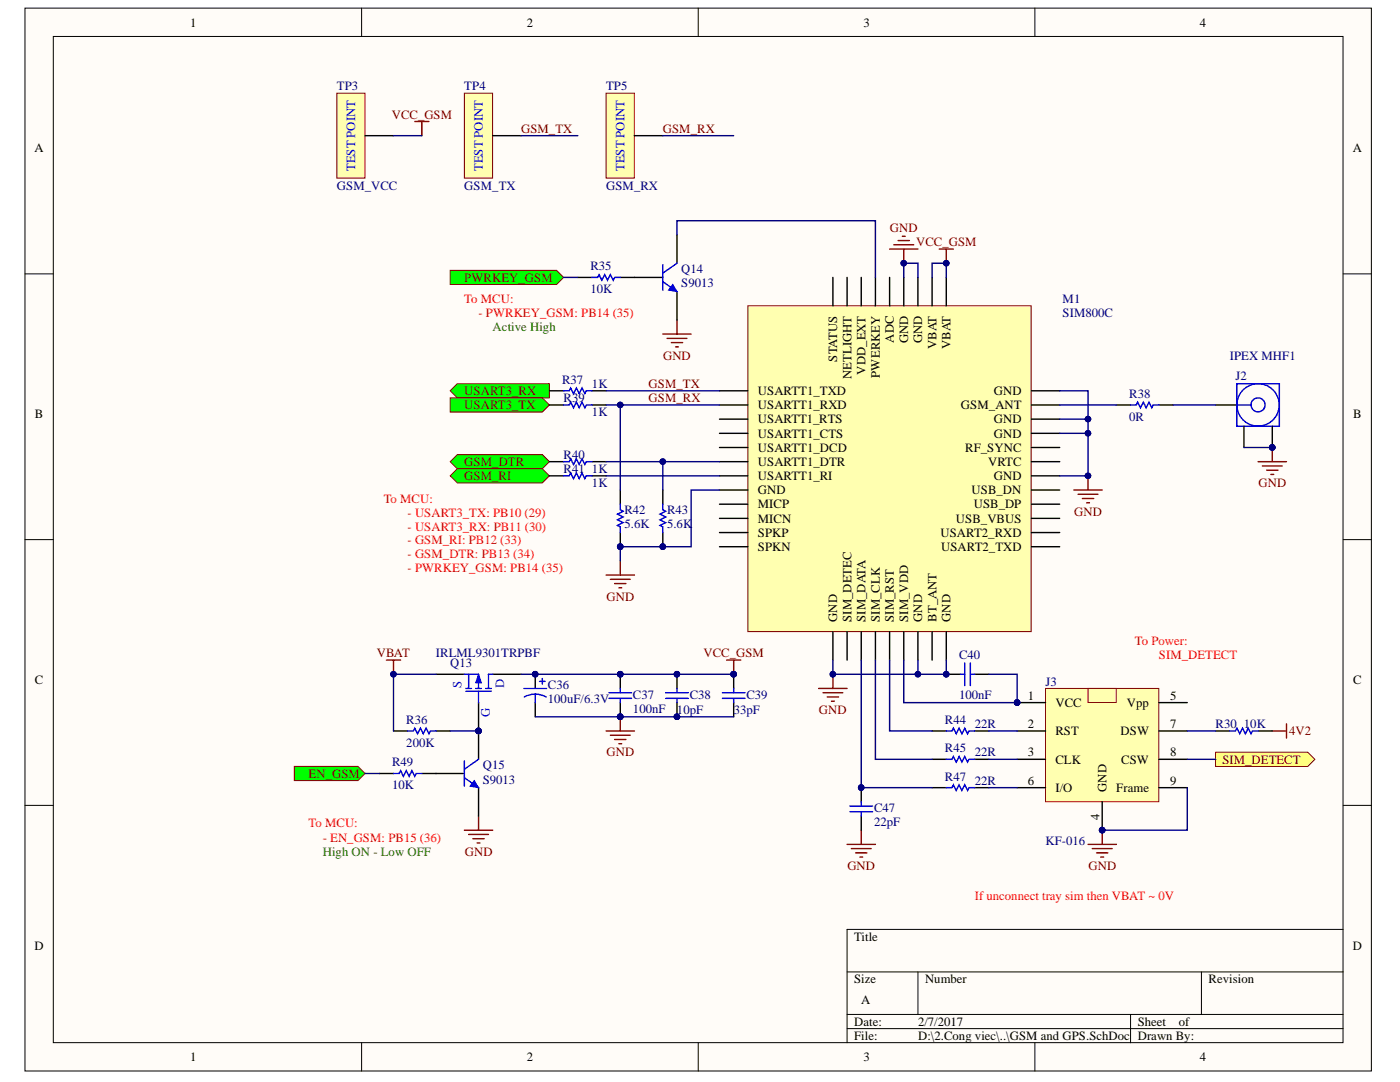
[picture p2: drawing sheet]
<svg xmlns="http://www.w3.org/2000/svg" width="279mm" height="216mm" viewBox="0 0 279 216" stroke-linecap="round" stroke-linejoin="round" font-family="sans-serif">
<defs><g id="words">
<g font-size="2.5">
<text x="37.9" y="5.3">1</text>
<text x="105.1" y="5.3">2</text>
<text x="172.3" y="5.3">3</text>
<text x="239.5" y="5.3">4</text>
<text x="6.9" y="30.4">A</text>
<text x="270" y="30.4">A</text>
<text x="178.4" y="68.4" transform="rotate(-90 178.4 68.4)">ADC</text>
<text x="181.2" y="68.5" transform="rotate(-90 181.2 68.5)">GND</text>
<text x="184.1" y="68.5" transform="rotate(-90 184.1 68.5)">GND</text>
<text x="186.9" y="69.7" transform="rotate(-90 186.9 69.7)">VBAT</text>
<text x="189.7" y="69.7" transform="rotate(-90 189.7 69.7)">VBAT</text>
<text x="167.1" y="72.2" transform="rotate(-90 167.1 72.2)">STATUS</text>
<text x="169.9" y="75.6" transform="rotate(-90 169.9 75.6)">NETLIGHT</text>
<text x="172.7" y="74.8" transform="rotate(-90 172.7 74.8)">VDD_EXT</text>
<text x="175.6" y="75.3" transform="rotate(-90 175.6 75.3)">PWERKEY</text>
<text x="7" y="83.4">B</text>
<text x="151.2" y="78.8">USARTT1_TXD</text>
<text x="151.2" y="81.7">USARTT1_RXD</text>
<text x="191.8" y="81.7">GSM_ANT</text>
<text x="198.3" y="78.8">GND</text>
<text x="270" y="83.4">B</text>
<text x="151.2" y="84.5">USARTT1_RTS</text>
<text x="151.2" y="87.3">USARTT1_CTS</text>
<text x="198.3" y="87.3">GND</text>
<text x="198.3" y="84.5">GND</text>
<text x="151.2" y="90.1">USARTT1_DCD</text>
<text x="151.2" y="93">USARTT1_DTR</text>
<text x="151.2" y="95.8">USARTT1_RI</text>
<text x="192.6" y="90.1">RF_SYNC</text>
<text x="197.2" y="93">VRTC</text>
<text x="198.3" y="95.8">GND</text>
<text x="151.2" y="98.6">GND</text>
<text x="151.2" y="101.5">MICP</text>
<text x="193.9" y="98.6">USB_DN</text>
<text x="194.3" y="101.5">USB_DP</text>
<text x="151.2" y="104.3">MICN</text>
<text x="151.2" y="107.1">SPKP</text>
<text x="187.7" y="107.1">USART2_RXD</text>
<text x="190.8" y="104.3">USB_VBUS</text>
<text x="151.2" y="109.9">SPKN</text>
<text x="187.8" y="109.9">USART2_TXD</text>
<text x="167.1" y="124.1" transform="rotate(-90 167.1 124.1)">GND</text>
<text x="169.9" y="124.1" transform="rotate(-90 169.9 124.1)">SIM_DETEC</text>
<text x="172.7" y="124.1" transform="rotate(-90 172.7 124.1)">SIM_DATA</text>
<text x="175.6" y="124.1" transform="rotate(-90 175.6 124.1)">SIM_CLK</text>
<text x="178.4" y="124.1" transform="rotate(-90 178.4 124.1)">SIM_RST</text>
<text x="181.2" y="124.1" transform="rotate(-90 181.2 124.1)">SIM_VDD</text>
<text x="184.1" y="124.1" transform="rotate(-90 184.1 124.1)">GND</text>
<text x="186.9" y="124.1" transform="rotate(-90 186.9 124.1)">BT_ANT</text>
<text x="189.7" y="124.1" transform="rotate(-90 189.7 124.1)">GND</text>
<text x="7" y="136.5">C</text>
<text x="270" y="136.5">C</text>
<text x="205.1" y="139.6">1</text>
<text x="210.6" y="141.1">VCC</text>
<text x="224.9" y="141.1">Vpp</text>
<text x="233.6" y="139.6">5</text>
<text x="205.1" y="145.3">2</text>
<text x="210.6" y="146.7">RST</text>
<text x="223.6" y="146.7">DSW</text>
<text x="233.6" y="145.3">7</text>
<text x="205.1" y="150.9">3</text>
<text x="210.6" y="152.4">CLK</text>
<text x="223.8" y="152.4">CSW</text>
<text x="233.6" y="150.9">8</text>
<text x="205.1" y="156.6">6</text>
<text x="210.6" y="158">I/O</text>
<text x="220.8" y="158" transform="rotate(-90 220.8 158)">GND</text>
<text x="222.8" y="158">Frame</text>
<text x="233.6" y="156.6">9</text>
<text x="219.4" y="163.5" transform="rotate(-90 219.4 163.5)">4</text>
<text x="6.9" y="189.5">D</text>
<text x="170.5" y="187.7">Title</text>
<text x="270" y="189.5">D</text>
<text x="170.5" y="196.2">Size</text>
<text x="184.6" y="196.2">Number</text>
<text x="241.2" y="196.2">Revision</text>
<text x="171.9" y="200.4">A</text>
<text x="170.5" y="204.7">Date:</text>
<text x="170.5" y="207.5">File:</text>
<text x="183.2" y="204.7">2/7/2017</text>
<text x="183.2" y="207.5">D:\2.Cong viec\..\GSM and GPS.SchDoc</text>
<text x="227.1" y="204.7">Sheet</text>
<text x="227.1" y="207.5">Drawn By:</text>
<text x="235.3" y="204.7">of</text>
<text x="37.9" y="211.7">1</text>
<text x="105.1" y="211.7">2</text>
<text x="172.3" y="211.7">3</text>
<text x="239.5" y="211.7">4</text>
</g>
<g font-size="2.5" fill="#000080">
<text x="67.2" y="18">TP3</text>
<text x="92.7" y="18">TP4</text>
<text x="121" y="18">TP5</text>
<text x="67.2" y="37.8">GSM_VCC</text>
<text x="92.7" y="37.8">GSM_TX</text>
<text x="121" y="37.8">GSM_RX</text>
<text x="117.8" y="54">R35</text>
<text x="117.8" y="58.5">10K</text>
<text x="136" y="54.5">Q14</text>
<text x="136" y="57.3">S9013</text>
<text x="212.1" y="60.5">M1</text>
<text x="212.1" y="63.3">SIM800C</text>
<text x="245.4" y="71.8">IPEX MHF1</text>
<text x="112.2" y="76.6">R37</text>
<text x="118.1" y="77.4">1K</text>
<text x="246.6" y="75.7">J2</text>
<text x="112.5" y="80.3">R39</text>
<text x="118.1" y="83.1">1K</text>
<text x="225.4" y="83.9">0R</text>
<text x="225.4" y="79.4">R38</text>
<text x="112.5" y="91.6">R40</text>
<text x="112.5" y="94.4">R41</text>
<text x="118.1" y="94.4">1K</text>
<text x="118.1" y="97.2">1K</text>
<text x="124.6" y="105.4">5.6K</text>
<text x="124.6" y="102.6">R42</text>
<text x="133.1" y="105.4">5.6K</text>
<text x="133.1" y="102.6">R43</text>
<text x="87" y="131.1">IRLML9301TRPBF</text>
<text x="191.4" y="131.4">C40</text>
<text x="89.8" y="133.1">Q13</text>
<text x="109.3" y="137.4">C36</text>
<text x="208.6" y="136.8">J3</text>
<text x="109.3" y="140.2">100uF/6.3V</text>
<text x="126.3" y="142.2">100nF</text>
<text x="126.3" y="139.4">C37</text>
<text x="135.1" y="142.5">10pF</text>
<text x="137.6" y="139.4">C38</text>
<text x="146.4" y="142.5">33pF</text>
<text x="149" y="139.4">C39</text>
<text x="191.4" y="139.4">100nF</text>
<text x="81.1" y="149">200K</text>
<text x="81.1" y="144.4">R36</text>
<text x="188.6" y="144.4">R44</text>
<text x="194.5" y="145.3">22R</text>
<text x="242.6" y="145.3">R30</text>
<text x="248.3" y="145.3">10K</text>
<text x="78.3" y="152.9">R49</text>
<text x="96.3" y="153.5">Q15</text>
<text x="188.6" y="150.1">R45</text>
<text x="188.6" y="155.8">R47</text>
<text x="194.5" y="150.9">22R</text>
<text x="78.3" y="157.4">10K</text>
<text x="96.3" y="156.4">S9013</text>
<text x="194.5" y="156.6">22R</text>
<text x="174.4" y="164.8">22pF</text>
<text x="174.4" y="162">C47</text>
<text x="208.6" y="168.5">KF-016</text>
</g>
<g font-size="2.5" fill="#800000">
<text x="78.2" y="23.7">VCC_GSM</text>
<text x="104" y="26.5">GSM_TX</text>
<text x="132.3" y="26.5">GSM_RX</text>
<text x="177.6" y="46.3">GND</text>
<text x="182.8" y="49.1">VCC_GSM</text>
<text x="92.7" y="56.2">PWRKEY_GSM</text>
<text x="132.3" y="71.8">GND</text>
<text x="129.4" y="77.4">GSM_TX</text>
<text x="92.7" y="78.8">USART3_RX</text>
<text x="92.7" y="81.7">USART3_TX</text>
<text x="129.4" y="80.3">GSM_RX</text>
<text x="92.7" y="93">GSM_DTR</text>
<text x="92.7" y="95.8">GSM_RI</text>
<text x="251.2" y="97.2">GND</text>
<text x="214.4" y="102.9">GND</text>
<text x="121" y="119.9">GND</text>
<text x="75.2" y="131.1">VBAT</text>
<text x="140.4" y="131.1">VCC_GSM</text>
<text x="163.4" y="142.5">GND</text>
<text x="257.3" y="146.7">4V2</text>
<text x="61.6" y="155.2">EN_GSM</text>
<text x="121" y="150.9">GND</text>
<text x="243.9" y="152.4">SIM_DETECT</text>
<text x="92.7" y="170.8">GND</text>
<text x="169.1" y="173.6">GND</text>
<text x="217.2" y="173.6">GND</text>
</g>
<g font-size="2.5" fill="#00f">
<text x="70.9" y="34.2" transform="rotate(-90 70.9 34.2)">TEST POINT</text>
<text x="96.4" y="34.2" transform="rotate(-90 96.4 34.2)">TEST POINT</text>
<text x="124.6" y="34.2" transform="rotate(-90 124.6 34.2)">TEST POINT</text>
<text x="92.1" y="137.4" transform="rotate(-90 92.1 137.4)">S</text>
<text x="100.6" y="137.4" transform="rotate(-90 100.6 137.4)">D</text>
<text x="97.8" y="143" transform="rotate(-90 97.8 143)">G</text>
</g>
<g font-size="2.5" fill="#f00">
<text x="92.7" y="60.5">To MCU:</text>
<text x="95.5" y="63.3">- PWRKEY_GSM: PB14 (35)</text>
<text x="76.6" y="100.3">To MCU:</text>
<text x="81.3" y="103.2">- USART3_TX: PB10 (29)</text>
<text x="81.3" y="106">- USART3_RX: PB11 (30)</text>
<text x="81.3" y="111.4">- GSM_DTR: PB13 (34)</text>
<text x="81.3" y="108.6">- GSM_RI: PB12 (33)</text>
<text x="81.3" y="114.2">- PWRKEY_GSM: PB14 (35)</text>
<text x="226.5" y="128.6">To Power:</text>
<text x="231.3" y="131.4">SIM_DETECT</text>
<text x="61.6" y="165.1">To MCU:</text>
<text x="64.4" y="167.9">- EN_GSM: PB15 (36)</text>
<text x="194.5" y="179.5">If unconnect tray sim then VBAT ~ 0V</text>
</g>
<g font-size="2.5" fill="#008000">
<text x="98.3" y="66.1">Active High</text>
<text x="64.4" y="170.8">High ON - Low OFF</text>
</g>
</g></defs>
<g fill="#fffcf8" stroke="#000" stroke-width=".2">
<path d="M5 1.6h268.7v212.1h-268.7z"/>
<path d="M10.6 7.3h257.4v200.7h-257.4z"/>
</g>
<g fill="none" stroke="#000" stroke-width=".2">
<path d="M72.2 1.6v5.7M139.3 1.6v5.7M206.5 1.6v5.7M5 54.6h5.6M268.1 54.6h5.6M5 107.7h5.6M268.1 107.7h5.6M5 160.7h5.6M268.1 160.7h5.6M169.1 193.9h99M183.2 193.9v8.5M239.8 193.9v8.5"/>
<path d="M268.1 185.5h-99v22.6M72.2 208.1v5.6M139.3 208.1v5.6M169.1 202.4h99M169.1 205.2h99M206.5 208.1v5.6M225.6 202.4v5.7"/>
</g>
<path d="M145 131.7h2.8M146.4 131.7v2.8M121 145.9h5.6M121.8 146.7h4M122.7 147.6h2.2M123.5 148.4h.6M123.8 143v2.9M92.7 165.7h5.6M93.5 166.5h4M94.4 167.4h2.2M95.2 168.2h.6M95.5 162.8v2.9" fill="none" stroke="#800000" stroke-width=".28"/>
<g fill="#000080" stroke="#000080" stroke-width=".2">
<circle cx="146.4" cy="134.5" r=".55"/>
<circle cx="123.8" cy="143" r=".55"/>
</g>
<path d="M58.7 152.9h12.8l1.4 1.4-1.4 1.5h-12.8z" fill-rule="evenodd" fill="#0f0" stroke="#800000" stroke-width=".2"/>
<g fill="none" stroke="#800000" stroke-width=".28">
<path d="M177.5 49.7h5.7M178.4 48.9h3.9M179.2 48h2.3M180.1 47.2h.5M180.4 49.7v2.8M187.4 49.7h2.9M188.9 49.7v2.8M214.3 97.8h5.7M215.2 98.6h3.9M216 99.5h2.3M217.1 94.9v2.9M121 114.7h5.6"/>
<path d="M121.8 115.6h4M122.7 116.4h2.2M123.5 117.3h.6M123.8 111.9v2.8M216.9 100.3h.5M163.4 137.4h5.7M164.2 138.2h4M165.1 139.1h2.3M165.9 139.9h.6M166.2 134.5v2.9M217.1 168.5h5.7M218 169.3h3.9"/>
<path d="M218.8 170.2h2.3M219.7 171h.6M220 165.7v2.8"/>
</g>
<g fill="#000080" stroke="#000080" stroke-width=".2">
<circle cx="166.2" cy="134.5" r=".55"/>
<circle cx="217.1" cy="94.9" r=".55"/>
<circle cx="188.8" cy="52.5" r=".55"/>
<circle cx="180.4" cy="52.5" r=".55"/>
<circle cx="220" cy="165.6" r=".55"/>
</g>
<g fill="#0f0" stroke="#800000" stroke-width=".2">
<path d="M89.8 78l1.5-1.4h18.3v2.8h-18.3z" fill-rule="evenodd"/>
<path d="M89.8 79.4h18.4l1.4 1.4-1.4 1.4h-18.4z" fill-rule="evenodd"/>
<path d="M89.8 92.1l1.5-1.4h16.9l1.4 1.4-1.4 1.4h-16.9z" fill-rule="evenodd"/>
<path d="M89.8 94.9l1.5-1.4h16.9l1.4 1.4-1.4 1.5h-16.9z" fill-rule="evenodd"/>
</g>
<path d="M132.3 66.7h5.6M133.1 67.5h4M134 68.4h2.2M134.8 69.2h.6M135.1 63.8v2.9" fill="none" stroke="#800000" stroke-width=".28"/>
<path d="M89.8 53.9h21.3l1.4 1.5-1.4 1.4h-21.3z" fill-rule="evenodd" fill="#0f0" stroke="#800000" stroke-width=".2"/>
<path d="M242.6 150.1h18.4l1.4 1.4-1.4 1.4h-18.4z" fill-rule="evenodd" fill="#ffff80" stroke="#800000" stroke-width=".2"/>
<path d="M251.1 92.1h5.6M251.9 93h4M252.8 93.8h2.2M253.6 94.7h.6M253.9 89.3v2.8M77.1 131.7h2.8M78.5 131.7v2.8M169.1 168.5h5.6M169.9 169.3h4M170.7 170.2h2.3M171.6 171h.6M171.9 165.7v2.8" fill="none" stroke="#800000" stroke-width=".28"/>
<g fill="#000080" stroke="#000080" stroke-width=".2">
<circle cx="78.5" cy="134.5" r=".55"/>
<circle cx="253.9" cy="89.3" r=".55"/>
</g>
<path d="M67.2 18.6h5.6v16.9h-5.6z" fill="#ffffb0" stroke="#800000" stroke-width=".2"/>
<path d="M72.9 27.1h5.6" fill="none" stroke="#000" stroke-width=".28"/>
<path d="M92.7 18.6h5.6v16.9h-5.6z" fill="#ffffb0" stroke="#800000" stroke-width=".2"/>
<path d="M98.3 27.1h5.7" fill="none" stroke="#000" stroke-width=".28"/>
<path d="M121 18.6h5.6v16.9h-5.6z" fill="#ffffb0" stroke="#800000" stroke-width=".2"/>
<path d="M126.6 27.1h5.7" fill="none" stroke="#000" stroke-width=".28"/>
<path d="M82.8 24.2h2.8M84.2 24.2v2.9" fill="none" stroke="#800000" stroke-width=".28"/>
<path d="M149.3 61h56.5v65h-56.5z" fill="#ffffb0" stroke="#800000" stroke-width=".2"/>
<g fill="none" stroke="#000" stroke-width=".28">
<path d="M166.2 55.4v5.6M169.1 55.4v5.6M171.9 55.4v5.6M174.7 55.4v5.6M177.5 55.4v5.6M180.4 55.4v5.6M183.2 55.4v5.6M186 55.4v5.6M188.9 55.4v5.6M143.6 78h5.7M205.8 78h5.7M143.6 80.8h5.7"/>
<path d="M143.6 83.6h5.7M143.6 86.5h5.7M143.6 89.3h5.7M143.6 92.1h5.7M143.6 94.9h5.7M143.6 97.8h5.7M205.8 80.8h5.7M205.8 83.6h5.7M205.8 86.5h5.7M205.8 89.3h5.7M205.8 92.1h5.7M205.8 94.9h5.7"/>
<path d="M205.8 97.8h5.7M143.6 100.6h5.7M143.6 103.4h5.7M143.6 106.3h5.7M143.6 109.1h5.7M205.8 100.6h5.7M205.8 103.4h5.7M205.8 106.3h5.7M205.8 109.1h5.7M166.2 126.1v5.6M169.1 126.1v5.6M171.9 126.1v5.6"/>
<path d="M174.7 126.1v5.6M177.5 126.1v5.6M180.4 126.1v5.6M183.2 126.1v5.6M186 126.1v5.6M188.9 126.1v5.6"/>
</g>
<path d="M208.7 137.4h22.6v22.6h-22.6z" fill="#ffffb0" stroke="#800000" stroke-width=".2"/>
<path d="M203 140.2h5.7M203 145.9h5.7M203 151.5h5.7M203 157.2h5.7M220 160v5.7M231.3 140.2h5.6M231.3 145.9h5.6M231.3 151.5h5.6M231.3 157.2h5.6" fill="none" stroke="#000" stroke-width=".28"/>
<g fill="#000080" stroke="#000080" stroke-width=".2">
<circle cx="203" cy="140.2" r=".55"/>
<circle cx="220" cy="165.6" r=".55"/>
</g>
<path d="M217.1 137.4h5.7v2.8h-5.7z" fill="#ffffb0" stroke="#800000" stroke-width=".2"/>
<g fill="#000080" stroke="#000080" stroke-width=".2">
<circle cx="203" cy="140.2" r=".55"/>
<circle cx="220" cy="165.6" r=".55"/>
<circle cx="95.5" cy="145.8" r=".55"/>
</g>
<path d="M87 134.5h5.7M98.3 134.5h5.7M95.5 140.2v5.7" fill="none" stroke="#000" stroke-width=".28"/>
<path d="M92.7 134.5h2.8v2.9M93 137.9h5M93 137.4h1.1M93.5 134.5v2.9M94.9 137.4h1.2M95.5 137.9v2.3M96.9 137.4h1.1M97.5 134.5v2.9" fill="none" stroke="#00f" stroke-width=".28"/>
<path d="M95.5 134.5l.6 1.7h-1.2z" fill="#00f"/>
<path d="M95.5 134.5l.6 1.7h-1.2z" fill="none" stroke="#00f" stroke-width=".2"/>
<g fill="none" stroke="#00f" stroke-width=".28">
<path d="M132.3 56.2l2.8 2M132.3 52.8v5.1M135.1 52.5l-2.8 2M112.5 78h1.1l.3-.6 .6 1.1 .5-1.1 .6 1.1 .6-1.1 .5 1.1 .3-.5h1.1M246.8 76.6h8.5v8.5h-8.5zM112.5 80.8h1.1l.3-.6 .6 1.2 .5-1.2 .6 1.2 .6-1.2 .5 1.2 .3-.6h1.1M112.5 92.1h1.1l.3-.5 .6 1.1 .5-1.1 .6 1.1 .6-1.1 .5 1.1 .3-.6h1.1M112.5 94.9h1.1l.3-.5 .6 1.1 .5-1.1 .6 1.1 .6-1.1 .5 1.1 .3-.6h1.1M225.6 80.8h1.2l.2-.6 .6 1.2 .6-1.2 .5 1.2 .6-1.2 .6 1.2 .3-.6h1.1M246.8 80.8h2.9M252.3 81.4a1.4 1.4 0 0 0-1.2-2 1.4 1.4 0 0 0-1.3 1.9 1.4 1.4 0 0 0 2.3 .5l.2-.4M254.8 82.8a4.2 4.2 0 0 0-3.6-6.2 4.2 4.2 0 0 0-4 5.9 4.2 4.2 0 0 0 7.1 1l.5-.7"/>
<path d="M123.8 100.6v1.1l.6 .3-1.2 .6 1.2 .6-1.2 .5 1.2 .6-1.2 .5 .6 .3v1.2M132.3 100.6v1.1l.5 .3-1.1 .6 1.1 .6-1.1 .5 1.1 .6-1.1 .5 .6 .3v1.2M97.5 134.5h.8M104.6 137.4h4.5M106.8 138.5l.9 .1 1.3 .5M106.8 138.5l-.9 .1-1.3 .5M106.8 138.5v1.7M107.7 136h1.1M108.2 135.4v1.1M121.5 139.4h4.6M121.5 138.2h4.6M123.8 137.4v.8"/>
<path d="M123.8 139.4v.8M132.8 139.4h4.6M132.8 138.2h4.6M135.1 137.4v.8M135.1 139.4v.8M144.2 139.4h4.5M144.2 138.2h4.5M146.4 137.4v.8M146.4 139.4v.8M191.7 134.5h.8M192.5 132.3v4.5M193.7 134.5h.8"/>
<path d="M193.7 132.3v4.5M81.4 145.9h1.1l.3-.6 .5 1.1 .6-1.1 .6 1.1 .5-1.1 .6 1.1 .3-.5h1.1M171.9 160v.8M188.9 145.9h1.1l.3-.6 .5 1.1 .6-1.1 .6 1.1 .5-1.1 .6 1.1 .3-.5h1.1M188.9 151.5h1.1l.3-.6 .5 1.2 .6-1.2 .6 1.2 .5-1.2 .6 1.2 .3-.6h1.1M188.9 157.2h1.1l.3-.6 .5 1.1 .6-1.1 .6 1.1 .5-1.1 .6 1.1 .3-.5h1.1M245.4 145.9h1.2l.2-.6 .6 1.1 .6-1.1 .5 1.1 .6-1.1 .6 1.1 .3-.5h1.1M169.6 162h4.5M169.6 160.8h4.5M171.9 162v.8"/>
</g>
<g fill="#000080" stroke="#000080" stroke-width=".2">
<circle cx="95.5" cy="145.8" r=".55"/>
<circle cx="123.8" cy="134.5" r=".55"/>
<circle cx="123.8" cy="143" r=".55"/>
<circle cx="106.8" cy="134.5" r=".55"/>
<circle cx="253.9" cy="89.3" r=".55"/>
<circle cx="123.8" cy="109.1" r=".55"/>
<circle cx="132.3" cy="109.1" r=".55"/>
<circle cx="188.8" cy="134.5" r=".55"/>
<circle cx="171.9" cy="157.2" r=".55"/>
<circle cx="135.1" cy="134.5" r=".55"/>
<circle cx="135.1" cy="143" r=".55"/>
<circle cx="146.4" cy="134.5" r=".55"/>
</g>
<g fill="none" stroke="#000" stroke-width=".28">
<path d="M126.6 55.4h5.7M135.1 46.9v5.6M135.1 58.2v5.6M109.6 78h2.9M118.1 78h2.9M109.6 80.8h2.9M109.6 92.1h2.9M109.6 94.9h2.9M118.1 80.8h2.9M118.1 92.1h2.9M118.1 94.9h2.9M123.8 97.8v2.8"/>
<path d="M132.3 97.8v2.8M222.8 80.8h2.8M231.3 80.8h2.8M242.6 80.8h4.2M248.3 85.1v4.2M253.9 85.1v4.2M123.8 106.3v2.8M132.3 106.3v2.8M106.8 134.5v2.9M123.8 134.5v2.9M135.1 134.5v2.9M146.4 134.5v2.9"/>
<path d="M188.9 134.5h2.8M194.5 134.5h2.8M78.5 145.9h2.9M87 145.9h2.8M106.8 140.2v2.8M123.8 140.2v2.8M135.1 140.2v2.8M146.4 140.2v2.8M171.9 157.2v2.8M186 145.9h2.9M186 151.5h2.9M186 157.2h2.9"/>
<path d="M194.5 145.9h2.8M194.5 151.5h2.8M194.5 157.2h2.8M242.6 145.9h2.8M251.1 145.9h2.8M171.9 162.8v2.9"/>
</g>
<path d="M253.9 145.9h2.8M256.7 144.4v2.9" fill="none" stroke="#800000" stroke-width=".28"/>
<path d="M134.3 56.8l.8 1.4-1.7-.3z" fill="#00f"/>
<path d="M134.3 56.8l.8 1.4-1.7-.3z" fill="none" stroke="#00f" stroke-width=".2"/>
<path d="M115.3 55.4h2.8M123.8 55.4h2.8M87 154.3h5.7M95.5 145.9v5.6M95.5 157.2v5.6" fill="none" stroke="#000" stroke-width=".28"/>
<path d="M118.1 55.4h1.2l.2-.6 .6 1.1 .6-1.1 .5 1.1 .6-1.1 .6 1.1 .3-.5h1.1M92.7 155.2l2.8 2M92.7 151.8v5.1M95.5 151.5l-2.8 2" fill="none" stroke="#00f" stroke-width=".28"/>
<circle cx="95.5" cy="145.8" r=".55" fill="#000080" stroke="#000080" stroke-width=".2"/>
<path d="M94.7 155.8l.8 1.4-1.7-.3z" fill="#00f"/>
<path d="M94.7 155.8l.8 1.4-1.7-.3z" fill="none" stroke="#00f" stroke-width=".2"/>
<g fill="#000080" stroke="#000080" stroke-width=".2">
<circle cx="95.5" cy="145.8" r=".55"/>
<circle cx="123.8" cy="143" r=".55"/>
<circle cx="78.5" cy="134.5" r=".55"/>
<circle cx="183.2" cy="134.5" r=".55"/>
<circle cx="203" cy="140.2" r=".55"/>
<circle cx="217.1" cy="83.6" r=".55"/>
<circle cx="217.1" cy="86.5" r=".55"/>
<circle cx="188.8" cy="52.5" r=".55"/>
<circle cx="180.4" cy="52.5" r=".55"/>
<circle cx="220" cy="165.6" r=".55"/>
<circle cx="123.8" cy="109.1" r=".55"/>
<circle cx="132.3" cy="92.1" r=".55"/>
<circle cx="123.8" cy="80.8" r=".55"/>
<circle cx="253.9" cy="89.3" r=".55"/>
<circle cx="171.9" cy="157.2" r=".55"/>
<circle cx="132.3" cy="109.1" r=".55"/>
<circle cx="106.8" cy="134.5" r=".55"/>
<circle cx="123.8" cy="134.5" r=".55"/>
<circle cx="135.1" cy="143" r=".55"/>
<circle cx="135.1" cy="134.5" r=".55"/>
<circle cx="146.4" cy="134.5" r=".55"/>
<circle cx="166.2" cy="134.5" r=".55"/>
<circle cx="188.8" cy="134.5" r=".55"/>
<circle cx="217.1" cy="94.9" r=".55"/>
</g>
<path d="M75.7 154.3h2.8M84.2 154.3h2.8" fill="none" stroke="#000" stroke-width=".28"/>
<path d="M78.5 154.3h1.2l.2-.5 .6 1.1 .6-1.1 .5 1.1 .6-1.1 .6 1.1 .3-.6h1.1" fill="none" stroke="#00f" stroke-width=".28"/>
<g fill="none" stroke="#000080" stroke-width=".28">
<path d="M78.5 27.1h5.7M104 27.1h11.3M132.3 27.1h14.1M112.5 55.4h2.8M135.1 46.9v-2.9h39.6v11.4M180.4 55.4v-2.9h2.8v2.9M186 55.4v-2.9h2.9v2.9M121 78h22.6M211.5 78h5.6v16.9h-5.6M121 92.1h22.6M121 80.8h22.6M121 94.9h22.6"/>
<path d="M123.8 80.8v17M132.3 92.1v5.7M143.6 97.8h-5.7v11.3h-14.1v2.8M211.5 80.8h11.3M211.5 83.6h5.6M211.5 86.5h5.6M234.1 80.8h8.5M248.3 89.3h5.6M87 134.5h-8.5v11.4M104 134.5h42.4M166.2 131.7v2.8h22.7v-2.8M171.9 131.7v25.5h14.1"/>
<path d="M174.7 131.7v19.8h11.3M177.5 131.7v14.2h8.5M180.4 131.7v8.5h22.6v-5.7h-5.7M183.2 131.7v2.8M72.9 154.3h2.8M89.8 145.9h5.7M106.8 143h39.6M197.3 145.9h5.7M197.3 151.5h5.7M197.3 157.2h5.7M236.9 157.2v8.5h-16.9M236.9 145.9h5.7"/>
<path d="M236.9 151.5h5.7"/>
</g>
<use href="#words"/>
</svg>
